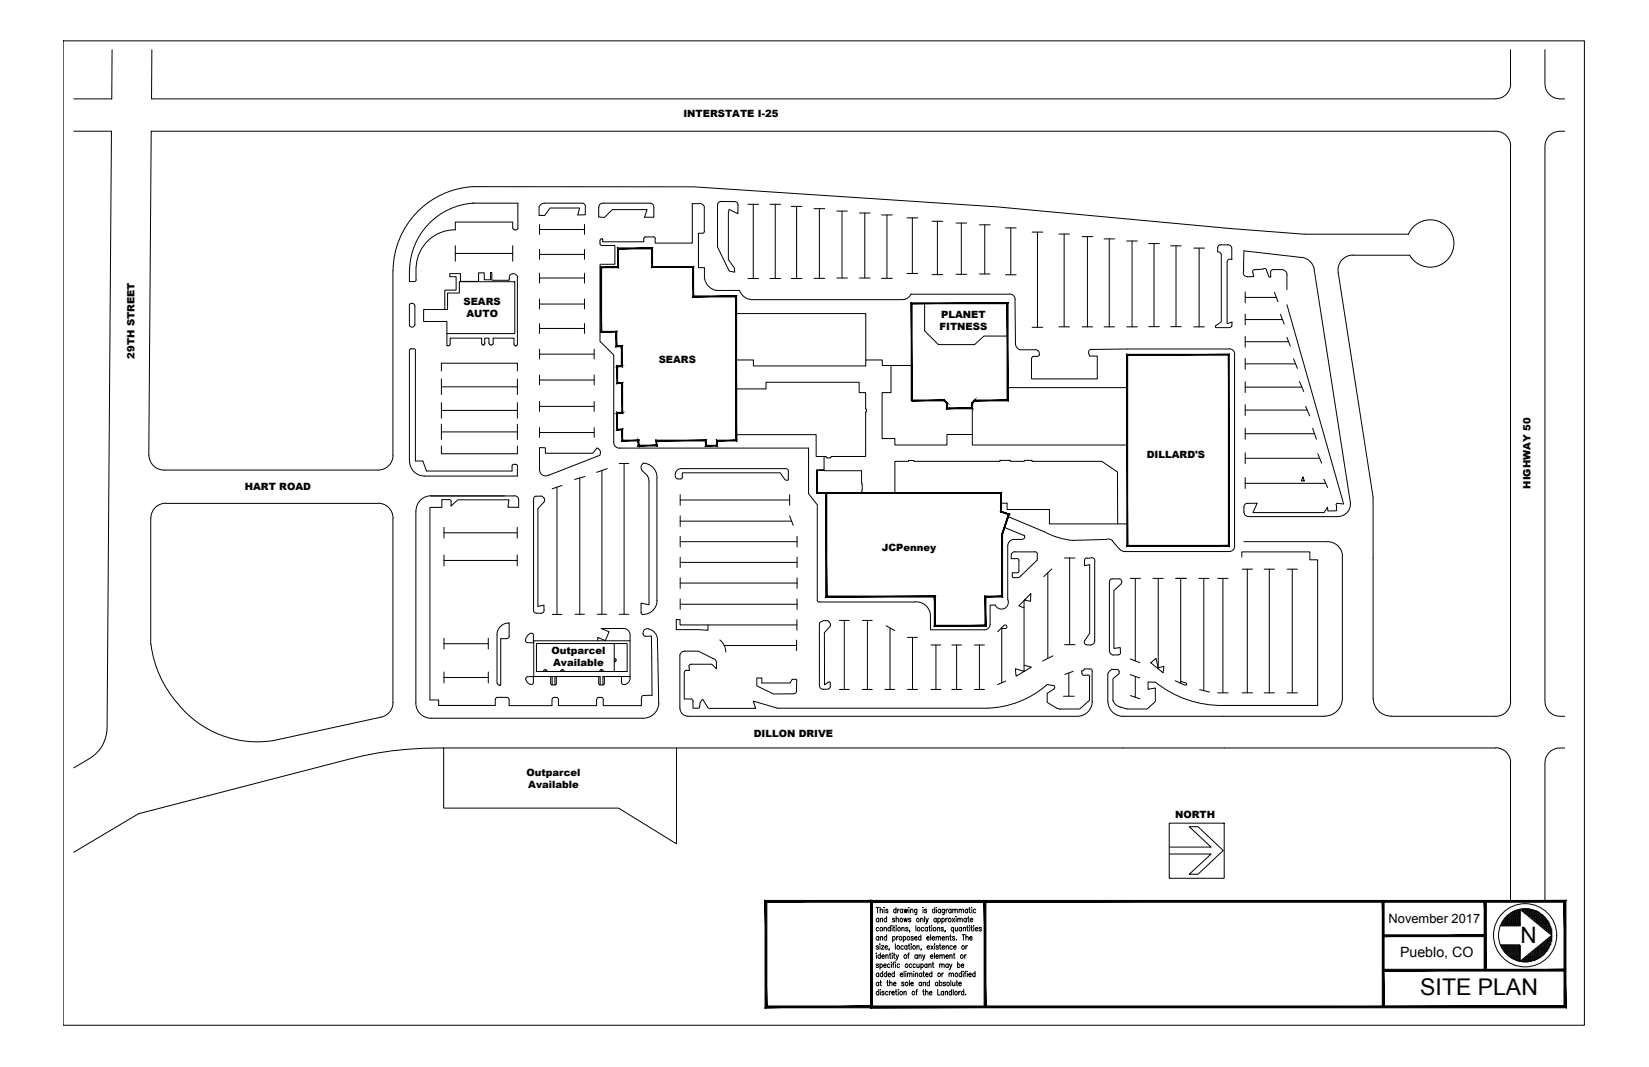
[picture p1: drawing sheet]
<svg xmlns="http://www.w3.org/2000/svg" width="432mm" height="279mm" viewBox="0 0 432 279" stroke-linecap="round" stroke-linejoin="round" font-family="sans-serif">
<defs><g id="words">
<text font-size="6" x="371.9" y="260.6">SITE PLAN</text>
<text font-size="5.9" x="398.2" y="246.9">N</text>
<text font-size="3.7" x="366.6" y="250.6">Pueblo, CO</text>
<text font-size="3.4" x="363.6" y="241.8">November 2017</text>
<g font-size="2.6">
<text x="179" y="30.6">INTERSTATE I-25</text>
<text x="121.4" y="79.8">SEARS</text>
<text x="122.1" y="83">AUTO</text>
<text x="246.4" y="83.3">PLANET</text>
<text x="246" y="86.5">FITNESS</text>
<text x="35.2" y="93.9" transform="rotate(-90 35.2 93.9)">29TH STREET</text>
<text x="172.5" y="95.1">SEARS</text>
<text x="300.3" y="119.9">DILLARD'S</text>
<text x="64.1" y="128.3">HART ROAD</text>
<text x="400.7" y="128" transform="rotate(-90 400.7 128)">HIGHWAY 50</text>
<text x="230.9" y="144.3">JCPenney</text>
<text x="144.4" y="171.1">Outparcel</text>
<text x="144.8" y="174.3">Available</text>
<text x="197.4" y="192.9">DILLON DRIVE</text>
<text x="137.9" y="203.1">Outparcel</text>
<text x="138.3" y="206.2">Available</text>
<text x="307.7" y="214.2">NORTH</text>
</g>
</g></defs>
<!-- layer: 0-outline -->
<g fill="none" stroke="#000" stroke-width=".26">
<path d="M242.1 79.4v7.2l3.6 3.6h9.5l2.5-2.2h6.1M110.9 81.1h6.3v-4.4h3.1v-2.9h14.5v13.6h-17.8v-3.2h-6.1zM192.8 94.3h4.5v1.5h29.4v-1.5h4.3v1.4h2.3v7.1h-2.3v12h3.3v1.7h13.7v-2.7h6.6M192.8 82.1h33.9v12.2M233.3 95.7h5.4v-16.3h25.1v25.4h-8.6l-.6 .7v1.4M238.7 95.7v9.1h8.6l.7 .7v1.4h6.6M295.2 92.9h26.5v50h-26.5zM192.8 113.8h20.9v5.7h2.1M192.8 101.8h7.8v-1.7h24.4v2.7h1.7v4.3h.2v.8h-.2v11.6h-9.1l-.2 .4h-.9l-.2-.4h-.5v3.8h9.8v3.1l.2 .5-.2 2.2M254.6 106.9v9.6h40.6M263.8 101.5h31.4M234.3 129.1v-8.3h3.6v-.2h1.4v.2h22.5v-.2h2.8v.2h3.6v-.2h2v.2h18.3l4.1 2.8 .1 13.6h2.5"/>
<path d="M262.1 131.8h1.6v1.6h11.1v3.8h17.9M140.5 168.5h20.3v7.3h-20.3zM142.3 175.8a.49 .49 0 0 1 .5-.5 .49 .49 0 0 1 .5 .5M142.8 175.4v.4M146.8 175.8a.49 .49 0 0 1 .5-.5 .49 .49 0 0 1 .5 .5M147.2 175.4v.4M157 175.8a.49 .49 0 0 1 .5-.5 .49 .49 0 0 1 .5 .5M157.5 175.4v.4M160.8 172.9h.5M160.9 172.4a.49 .49 0 0 1 .4 .5 .49 .49 0 0 1-.4 .4"/>
</g>
<!-- layer: LS-WALL-E -->
<path d="M214 123.2l1.8-.1zM213.9 123.1h1.9zM213.9 123.1l.1 6zM213.9 123.1v6zM214 129.1h2.4zM213.9 129.1h2.5z" fill="#000" stroke="#000" stroke-width=".26"/>
<!-- layer: LS-DEPT-E -->
<g fill="#000" stroke="#000" stroke-width=".26">
<path d="M295.1 92.8l.2 .2 26.6-.2zM295.3 93l26.6-.2-.2 .2zM321.9 92.8l-.2 .2 .2 50.1zM321.7 93l.2 50.1-.2-.3zM295.1 143.1h26.8l-.2-.3zM295.3 142.8h26.4l-26.6 .3zM295.1 92.8v50.3l.2-.3zM295.1 92.8l.2 .2v49.8z"/>
<path d="M192.7 77.8v37.5h.2zM192.9 77.5v37.8l-.2-37.5zM181.4 77.8h11.3l.2-.3zM181.6 77.5h11.3l-11.5 .3zM181.4 70v7.8l.2-.3zM181.4 70l.2-.2v7.7zM170.7 70h10.7l.2-.2zM170.7 70l.2-.2h10.7zM170.7 65.2v4.8l.2-.2zM170.9 64.9v4.9l-.2-4.6zM161.9 65.2h8.8l.2-.3zM161.7 64.9h9.2l-9 .3zM161.7 64.9l.2 5.2v-4.9zM161.7 64.9l.2 5.2-.2-.3zM157.5 70.1h4.4l-.2-.3zM157.3 69.8h4.4l-4.2 .3zM157.3 69.8l.2 17v-16.7zM157.3 69.8l.2 17-.2 .2zM157.5 86.8l-.2 .2 4.2-.2zM157.3 87l4.2-.2-.2 .2zM161.3 87l.2 3.5v-3.7zM161.3 87l.2 3.5-.2 .3zM161.5 90.5l-.2 .3 1.7-.3zM161.3 90.8l1.7-.3-.3 .3zM162.7 90.8l.3 5.2v-5.5zM162.7 90.8l.3 5.2-.3-.2zM161.7 96h1.3l-.3-.2zM161.5 95.8h1.2l-1 .2zM161.5 95.8l.2 4.4v-4.2zM161.5 95.8l.2 4.4-.2 .2zM161.7 100.2l-.2 .2 1.5-.2zM161.5 100.4l1.5-.2-.2 .2zM163 100.2l-.2 .2 .2 7.8zM162.8 100.4l.2 7.8-.2-.2zM161.7 108.2h1.3l-.2-.2zM161.5 108h1.3l-1.1 .2zM161.5 108l.2 4.4v-4.2zM161.5 108l.2 4.4-.2 .2zM161.7 112.4l-.2 .2 1.5-.2zM161.5 112.6l1.5-.2-.2 .2zM163 112.4l-.2 .2 .2 2.7zM162.8 112.6l.2 2.7-.2 .2zM163 115.3l-.2 .2 4.5-.2zM162.8 115.5l4.5-.2-.2 .2zM167.1 115.5l.2 1.1v-1.3zM167.1 115.5l.2 1.1-.2 .2zM167.1 116.8l4.7-.2h-4.5zM167.1 116.8l4.7-.2 .2 .2zM171.8 115.3v1.3l.2 .2zM171.8 115.3l.2 .2v1.3zM171.8 115.3l.2 .2 12.9-.2zM172 115.5l12.9-.2-.2 .2zM184.9 115.3l-.2 .2 .2 1.1zM184.7 115.5l.2 1.1-.2 .2zM184.9 116.6l-.2 .2 2.9-.2zM184.7 116.8l2.9-.2 .2 .2zM187.6 115.3v1.3l.2 .2zM187.6 115.3l.2 .2v1.3zM187.6 115.3l.2 .2 4.9-.2zM187.8 115.5l4.9-.2 .2 .2zM192.7 100.4v14.9l.2 .2zM192.7 100.4h.2v15.1z"/>
<path d="M238.7 104.8v.2l8.6-.2zM238.7 105l8.6-.2-.1 .2zM247.3 104.8l-.1 .2 .8 .5zM247.2 105l.8 .5-.2 .1zM247.8 105.6l.2 1.2v-1.3zM247.8 105.6l.2 1.2-.2 .2zM248 106.8l-.2 .2 6.7-.2zM247.8 107l6.7-.2 .2 .2zM254.5 105.5v1.3l.2 .2zM254.5 105.5l.2 .1v1.4zM254.5 105.5l.2 .1 .5-.8zM255.2 104.8l.1 .2-.6 .6zM255.2 104.8l.1 .2 8.4-.2zM255.3 105l8.4-.2 .3 .2zM263.7 79.5v25.3l.3 .2zM263.7 79.5l.3-.2v25.7zM238.8 79.5h24.9l.3-.2zM238.6 79.3h25.4l-25.2 .2zM238.6 79.3l.2 25.5v-25.3zM238.6 79.3l.2 25.5h-.2z"/>
<path d="M216.4 129.1h17.9zM216.4 129.1h17.9z"/>
<path d="M216.3 129.1l.1 27.1zM216.3 129.1l.1 27.1z"/>
<path d="M216.3 129.1l.2 27v-27zM216.3 129.1l.2 27-.2 .2zM216.3 156.3l28.6-.2h-28.4zM216.3 156.3l28.6-.2-.2 .2zM244.7 156.3l.2 7.4v-7.6zM244.7 156.3l.2 7.4-.2 .2zM244.7 163.9l13.3-.2h-13.1zM244.7 163.9l13.3-.2 .2 .2zM258 156.1v7.6l.2 .2zM258 156.1l.2 .2v7.6zM258 156.1l.2 .2 4.1-.2zM258.2 156.3l4.1-.2 .2 .2zM262.3 139.8v16.3l.2 .2zM262.3 139.8h.2v16.5zM264 134.8l-1.7 5h.2zM264 134.8l.3-.2-1.8 5.2zM262 134l2 .8 .3-.2zM262 134l.2-.1 2.1 .7zM262 129.2v4.8l.2-.1zM262 129.2l.2-.2v4.9zM216.4 129.2h45.6l.2-.2zM216.4 129h45.8l-45.8 .2z"/>
<path d="M262.1 129.1l.1 2.7zM262.1 129.1l.1 2.7z"/>
<path d="M234.3 129.1h27.8zM234.3 129.1h27.8z"/>
<path d="M262.1 131.8l.1 2.1zM262.1 131.8v2.2zM262.1 134l2.2 .7zM262.1 134l2.2 .7zM264.1 134.7l-1.6 5.1 1.8-5.1zM264.1 134.7l-1.7 5.1zM262.4 139.8l.1 16.4zM262.4 139.8l.1 16.4z"/>
<path d="M216.4 156.2h28.4zM216.4 156.2h28.4zM244.8 156.2v7.6zM244.7 156.2v7.7zM244.8 163.8h13.2zM244.7 163.9h13.4zM258 156.2l.1 7.7zM258 156.2l.1 7.7zM258 156.2h4.4zM258.1 156.2h4.3z"/>
</g>
<!-- layer: 0-SITE ROADS -->
<g fill="none" stroke="#000" stroke-width=".26">
<path d="M29.4 13l-.1 12.9h-10M39.8 13l-.1 12.9h351.9M395.5 13v9M404.6 13v9a3.9 3.9 0 0 0 3.9 3.9h1.3M19.3 34.4h9.9l-1.2 156.2a9.3 9.3 0 0 1-4.5 8l-4.2 2.5M395.5 38.3v145.4M395.6 38.3a3.9 3.9 0 0 0-3.9-3.9h-352.1l-.6 84.9M395.6 21.9a3.9 3.9 0 0 1-3.9 4M409.8 34.4a4.2 4.2 0 0 0-5.2 3.9v145.4a3.9 3.9 0 0 0 3.9 3.9h1.3M123.8 53.2h11.8v6.5M124.1 53.2a17.9 17.9 0 0 0-16.9 17.7M135.7 59.7l-.5 .5"/>
<path d="M141.3 58.8v2.6M153 58.8v2.6M153.3 54.1a.87 .87 0 0 0-.7-.9h-10.4l-.6 .4-.4 .6v2.2h1.4l1.4-1.9h7.8l-.5 1.8 2-.1v-2.1M157.2 53.4l.5-.2h12.8l.4 .3 .3 .5v2.9h-2.4l.6-2h-9.1l-2 2-1.5-.1v-2.6zM183.1 53.3h-1.8v10.4h-9.8l.1-1.2-.5-.5M183.1 53.3a1.42 1.42 0 0 1 1.3 .8M184.4 54.1v6.5M190.8 55.7l.1-.9 2.3 1.2-.1-2.8-.6-.4-3.6-.1a1.04 1.04 0 0 0-1 .9v11.1l3 6.3 1.5 .3-.1-1.1-1.6-2.2v-12.3M195.8 53.5h2.8M197.2 53.5v19.4M201.6 53.5h2.8M203 53.5v19.4"/>
<path d="M207.2 54h2.8M208.6 54v18.9M213.2 54.6h2.8M214.6 54.6v18.4M219.1 55.3h2.8M220.5 55.3v17.5M225.1 55.8h2.8M226.5 55.8v17M230.9 56.3h2.8M232.3 56.3v16.6M237.5 57.1h2.8M238.9 57.1v14.5"/>
<path d="M244.1 57.9h2.8M245.5 57.9v14.1M250.3 58.4h2.8M251.7 58.4v13.4M256.5 58.9h2.8M257.9 58.9v12.8M260.5 54.1l-78.9-5.2h-57.8a22.2 22.2 0 0 0-20.9 22v48.3M260.6 54.1l61.6 5.7 19.3 1.5h27.3a6.2 6.2 0 0 1 9.3-2.6 6.2 6.2 0 0 1 .6 9.7 6.2 6.2 0 0 1-9.6-1.6M263.3 59.7h2.8M264.7 59.7v12.3M107.2 70.9v2.8h1.5l.3-.5M107.2 79.7v5.6"/>
<path d="M107.2 79.7a.78 .78 0 0 1 .9-.3 .78 .78 0 0 1 .5 .7v4.8M108.9 69.8v3.5M119.2 60.2v-2h15.1v1.5a.67 .67 0 0 0 .8 .5M119.2 64.3v4.1M119.2 66.4h15.1M119.3 60.2a10.1 10.1 0 0 0-10.3 9.6M133.4 72.3v1.1h-4.6v-2h-.3v1.9h-1.7v-1.9h-1.5v2.3h-4.7v-2h-2.8v.8h1.6v3.5h-2.9v5.1M133.4 72.2a1.16 1.16 0 0 1 1.1-.5 1.16 1.16 0 0 1 1 .7v17.8l-.4 .3M134.3 64.3v4.1M141.3 65.3v2.6M141.3 71.5v2.6M141.3 78.3v2.6"/>
<path d="M141.3 60.1h11.7M141.3 66.6h11.7M141.3 72.8h11.7M141.3 79.6h11.7M153 65.3v2.6M153 71.5v2.6M153 78.3v2.6M157.1 63v.8l.3 .4 3.6 .1v4.9h-3.8M157.1 69.3v20.1l3.6 3.5v23a1.42 1.42 0 0 0 1.4 1.4M157.6 62.5l-.5 .5M169.1 62h2M169.1 62l-.4 .2-.1 1.1h-10.8v-.7h-.2"/>
<path d="M184.5 60.6l-.3 .4-1.3 .1v9h1.6v2.9M184.5 72.9a3.7 3.7 0 0 0 3 3.1M187.5 76.1h6.2a3.6 3.6 0 0 0 3.6 2.4h38.5M195.8 72.9h2.8M201.6 72.9h2.8M207.2 72.9h2.8M213.2 72.9h2.8M219.1 72.8h2.8M225.1 72.8h2.8M230.9 72.9h2.8M237.2 78.3l-1.4 .1M237.5 71.6h2.8"/>
<path d="M238.6 77l-.5 .6-.9 .7M238.6 77h25.8M244.1 71.9h2.8M250.3 71.8h2.8M256.5 71.7h2.8M263.3 72h2.8M264.4 77a1.42 1.42 0 0 1 1.4 1.4M265.8 78.4l.1 11.8M270.3 60.8h2.8M271.7 60.8v24.9M277.3 61.3h2.7M278.7 61.3v24.3"/>
<path d="M283.4 62h2.7M284.7 62v23.6M289.1 62.6h2.8M290.5 62.6v23M295 63.1h2.8M296.4 63.1v22.5M300.8 63.8h2.8M302.2 63.8v21.7M306.5 64.4h2.8M307.9 64.4v21.1M312.6 65h2.8M314 65v20.6"/>
<path d="M318.9 65.9a.95 .95 0 0 1 .9 .7v17.7l-1.4 .9v.6M318.9 64.7l-.1 1.2M319.6 64.1h2M319.7 64.1l-.5 .1-.3 .5M321.6 64.1l.7 .3 .3 .6M322.6 65.1v2.9M322.6 68a.83 .83 0 0 0-1.3 .7v16.1l1.3-.5v1M325.7 71a1.04 1.04 0 0 0 .9 1.5M326.1 76.4v2.9M326.1 77.9h8.1M328.1 71.4l.2 1-1.6 .1M328.5 70.6l-.4 .3v.4"/>
<path d="M330.7 70.5l-2.3 .1M330.8 70.4l.5-.1 .3 .2 .7 2 .5 .1-.1-1.4M333.4 70.6h2.3a1.38 1.38 0 0 1 1.3 1.4M333.5 70.6l-.5 .1-.3 .5M333.7 76.5l1 2.5M337 79.8l14.8 52.2-1.5-.2M337 72v3.8M340.8 67.4l-15.1-1.7-.1 5.3M340.9 67.4a3.9 3.9 0 0 1 3.3 3.3M344.1 70.7l9.5 60.8a3.3 3.3 0 0 1-3.3 3.7M354.3 66.8h14.8M354.3 66.8a3.9 3.9 0 0 0-3.9 4.5l9.2 58.9v52.7"/>
<path d="M108.3 91.3l-.9 .1-.2 .4v28.9a3.9 3.9 0 0 0 4 4h24.3v-2.6M108.3 91.3l.5 .5v28.9h1.9l1 2.6h22.4v-1.2M108.6 84.9a.74 .74 0 0 1-.5 .7 .74 .74 0 0 1-.9-.3M115.6 97.1v-2h19.9v2M115.6 99.3v4M117 87.4v3.1h.4M126.5 90.3h.1M126.5 90.3l-.4-.4v-1.4h-8.2l-.1 1.8-.4 .2M126.9 89.9v-1.4h1.1v1.4M127 89.8l-.5 .5M128 89.8l.3 .5h.4M129.1 89.9v-1.4h5.5v1.6"/>
<path d="M129.2 89.8l-.5 .5M134.6 90.1l.2 .4 .3 .1M135.5 99.3v4M141.3 92.7h14.3M141.3 99.5h14.3M141.3 84.7v2.6M141.3 91.4v2.6M141.3 98.2v2.6M141.3 86h11.7M153 84.7v2.6M155.6 91.4v2.6M155.6 98.2v2.6"/>
<path d="M265.9 90.1l.3 .7 .8 .8h3.9M270.3 85.7h2.8M270.6 93.3h1.1M271 91.6l.6 .1 .4 .4 .1 .9M272.1 93l-.4 .3M277.3 85.6h2.7M283.4 85.6h2.7M285.8 91.5a.99 .99 0 0 0-.8 .7 .99 .99 0 0 0 .3 1h2v6h-17.2v-5.2l.2-.5 .3-.2M289.1 85.6h2.8M295 85.6h2.8M300.8 85.5h2.8M306.5 85.5h2.8"/>
<path d="M312.6 85.6h2.8M318.4 85.8h3.5M321.9 91.4l-36.1 .1M321.9 91.3a1.42 1.42 0 0 1 1.4 1.5M322.6 85.3l-.7 .5M323.3 92.8v50.2M326.1 82.2v2.9M326.1 88v2.9M326.1 93.8v2.9M326.1 99.9v2.9M326.1 95.3h13.1M326.1 89.5h11.3"/>
<path d="M326.1 83.7h9.7M335.3 82.3l1 2.6M337 88.3l.9 2.3M338.7 94l1 2.5M340.3 99.9l1.1 2.6M39 119.3a3.9 3.9 0 0 0 3.9 3.8M102.9 119.2a3.9 3.9 0 0 1-3.9 3.9h-56.1M115.6 116.8v2h19.9v-2M115.6 113.1h19.9M115.6 107.5h19.9M115.6 101.3h19.9M115.6 105.4v4.1"/>
<path d="M115.6 111.1v4M135.5 105.4v4.1M135.5 111.1v4M141.3 106.4h14.3M141.3 113.3h14.3M141.3 105.1v2.6M141.3 112v2.5M155.6 105.1v2.6M155.6 112v2.5M162.1 117.3h49.6v12l2.3 2.9v25l.5 .4M326.1 113.6h18.1M326.1 101.4h14.8"/>
<path d="M326.1 105.9v2.9M326.1 112.1v2.9M326.1 118.6v2.8M326.1 107.4h16.2M341.9 106.4l1.1 2.5M343.7 112.2l1 2.8M345.1 118.9l1 2.4M39.5 135.7v33M43.4 131.8h55.6M43.4 131.8a3.9 3.9 0 0 0-3.9 3.9M99 131.8a3.9 3.9 0 0 1 3.9 3.9v48.3a3.8 3.8 0 0 1-3.1 3.8l-28.2 6.1M108.9 133.8v50.4a3.9 3.9 0 0 0 3.9 3.9h55.3"/>
<path d="M112.8 129.9h21.9M112.9 129.8a3.9 3.9 0 0 0-4 4M116.3 139.5h19.1M116.3 138.1v2.8M118.2 131.4l-.5-.6h-2v2.1h-3.1v50.4h2.3v1.5l14.8-.1v-1.5M134.5 121.6h.5M134.6 121.6l-.5 .5M134.7 129.8l.5 .1 .6 .7v2.2h-2.8l.3-1.9h-13.4l-1.8 1.6v-1.1M135 121.6l.5 .5M135.4 138.1v2.8M139.7 130.7v29.3M140.3 129.9h1.5l.6 .5"/>
<path d="M140.4 129.9l-.5 .3-.1 .5M141.3 123a1.59 1.59 0 0 0 2.4 1.4M141.3 123v-5.8h1.5v1.5h12.4l1.1-1.4a1.29 1.29 0 0 1 .7 1.9l-13.3 5.2M142.4 131.5l-1.5 1.7v25.6l1.5-.3 .1 1.3M142.4 130.4a.83 .83 0 0 1 0 1.1M145.9 127.5v33.4M147.2 127.1l-2.6 .9M151.8 125.2v35.7M153.2 124.8l-2.7 .7M157.6 123.2v37.7M159 122.7l-2.8 1M162.2 121.4h2.4"/>
<path d="M163.4 121.4v39.5M168.2 123.3a3.3 3.3 0 0 1 1.7 2.4v32.7l-2-.5v2.5M168.6 121.2a1.29 1.29 0 0 0-.4 2M168.6 121.3a3.8 3.8 0 0 1 3.5 3.8l-.1 32.2a3.5 3.5 0 0 1-3.9 3.5l-.2-.4M176.9 123.7v1.3l.6 .4M177.5 125.4h.7M178.1 129.5v2.8M178.1 135.1v2.8M178.1 130.9h28.7M178.1 136.5h29.2M178.7 124.8l-.1 .4-.4 .2M206.4 123.5v2.2l-.3 .1-.6-.3-1.2-1.7h-25.6v1.1"/>
<path d="M206.5 123.5l-.3-.6-.5-.2h-27.4l-1 .4-.4 .6M206.8 129.5v2.8M206.8 135.1l.9 2.5M263 138.1l5.2 2.1M264 135.3l9.5 4M273.5 139.3a19.1 19.1 0 0 0 7.3 2.2l8.9-.2M326.1 125v2.9M326.1 126.6h21M326.1 120h19.4M327 135.3h23.3M341.2 124.9l.3 1h-.7zM346.7 125.5l1 2.2"/>
<path d="M350.3 131.8l-.3 .1-.1 .3v1.6h-2.2l-.1-1-.9 1.4h-18.6l1.1-2.4h-2.6l-.7 .3a2.49 2.49 0 0 0-.2 2l.4 .8 .9 .3M116.3 145.3v2.9M116.3 146.8h19.1M135.4 145.3v2.9M142.5 159.8l-.1 .4-.4 .3-1.6 .1M178.1 140.4v2.8M178.1 145.9v2.7M178.1 151.3v2.8M178.1 156.8v2.8M178.1 141.8h30.6M178.1 147.3h30.6M178.1 152.7h30.6"/>
<path d="M178.1 158.2h30.6M208.7 140.4v2.8M208.7 145.9v2.7M208.7 151.3v2.8M208.7 156.8v2.8M214.5 157.6h25a3.7 3.7 0 0 1 4.1 3.7v3.6h14.2M260.5 158.4h-1.2v5.1a1.42 1.42 0 0 1-1.5 1.4M263.9 142.8v14.2a1.8 1.8 0 0 1-1 2.4 1.8 1.8 0 0 1-2.3-1M265.4 141.3a1.59 1.59 0 0 0-1.5 1.5M265.8 144.5h5.2M265.8 144.5a.97 .97 0 0 0-1 .7v1.1h1.4M266.3 146.2l.5 .4v3l-.2 .3"/>
<path d="M266.6 150h-1.5M268.2 140.1l.1 .6a.74 .74 0 0 1-.8 .5l-2.1 .1M268.2 157.2v18.6M268.3 157.1l1.5 .4 .1-2.1-3.1 3.3 1.4 .5M271 144.5l.7 .5M271.6 145l-.1 1.7-4.7 4.5h-1.6l-.1-1.2M274.4 150v22.4M275.4 149l-2.1 2M278.7 146.1h2.8M280.1 146.1v22.7M285.8 146l.5 .1 .4 .7v21a1.12 1.12 0 0 1-1 1.1h-1.2l-.4-.3-.2-.4 .2-.5M285.8 146.1l-1.5 .1-.3 .9v1l1.3-.2v17.9l-1.3 2"/>
<path d="M289.8 141.2a1.42 1.42 0 0 1 1.5 .4M290.5 152.4v18M290.6 152.4v-.4l.4-.4h2.1a.81 .81 0 0 1 .6 .6 .81 .81 0 0 1-.2 .8l-1.8 1.6v15.2l1.6-.2 .1 1.5-.5 .4M291.3 141.6l1.8 2.1M295.9 151.5h2.7M297.3 151.5v21.5M301.9 151.5h2.7M303.3 151.5v23.4M307.8 151.5h2.9M309.2 151.5v27.4M313.9 151.5h2.7M315.2 151.5v29.4"/>
<path d="M318.9 151.5h2.7M320.2 151.5v29.9M323.3 143a1.42 1.42 0 0 1-1.4 1.4h-27.3l-.8-.1-.7-.6M325.2 145.9v-1.4h17.8v2.1h2v38.1h-24.7a27.7 27.7 0 0 1-17.8-6.1M325.3 149h2.7M325.7 141.8h21.9a3.9 3.9 0 0 1 3.9 3.5M326.6 149v32.4M331 149h2.7M332.4 149v32.4M337 149h2.7M338.4 149v32.4M351.5 145.3v37.6a4.7 4.7 0 0 1-4.7 4.6l-52.8 .1"/>
<path d="M39.5 168.7a30.2 30.2 0 0 0 19.1 24.1 26.7 26.7 0 0 0 13.1 1.1M116.3 167.1v2.9M116.3 176v2.8M116.3 177.4h11.6M116.3 168.6h11.6M127.9 167.1v2.9M127.9 176v2.8M132.8 167.2h-1.7v12.2h-.5l-.4-.6M133.2 163.2l.1 3.5-.2 .4-.3 .1M133.2 163.1a3.1 3.1 0 0 0-3.1 3.1v12.6M138.9 165.8a1.66 1.66 0 0 0-1.1 2.4l.3 .1M138.9 165.9l.4-.1 .3 .4 .1 2.1h-1.6"/>
<path d="M139.7 178.7l-.2 .4a1.34 1.34 0 0 1-1.4-.4 1.34 1.34 0 0 1-.2-1.4l1.8-.1v1.6M139.7 160l.3 .4 .5 .2M139.8 177.2h.1M139.8 177.2h17.4v2.2M144.2 179l.3 .3M144.2 179v-1.8h.4v2.2M144.5 179.4h.9M144.6 160.9h2.5M145.7 179v-1.8h-.4v2.2M145.7 179l-.3 .3M150.6 160.9h2.4M156.4 160.9h2.4"/>
<path d="M156.8 179l.3 .3M157.2 177.2h-.4v1.8M157.9 177.2h.4v1.8M158.3 179l-.4 .3M160.8 168.5h3.4v7.3h-3.4M162.2 160.9h2.4M162.7 177.2v1.6M162.8 178.7l.2 .4 .4 .2M163.2 164.6h-5.8l2.1 .8-1 2.4-2-.9v.9M163.2 164.5a1.76 1.76 0 0 1 1.8 1.8M165 167.8h-25.2v9.4M165 177.2h-7.1v2.2h-.8"/>
<path d="M165 166.3v11.3M165 177.6a1.76 1.76 0 0 1-1.6 1.7M168.4 166l.3 .5 .3 .1M168.9 166.6h1.7l.1 15.5-2.4 .1-.3 .5v2.1h-10l-.1-1.9a1.13 1.13 0 0 0-1.6 0v.2M169.8 164.6a1.2 1.2 0 0 0-1.4 1.5M169.8 164.7a2.98 2.98 0 0 1 2.4 2.8l.3 16.6M178 171.5v14M179.2 176.1v6.9h1.8M179.3 170.5h3.6l3.9 1.9a1.22 1.22 0 0 1 .8 1.2v1.6l-1.2-1.3h-5.4l-.6 .5 .1 1.2-.9-.1M179.3 170.5l-.7 .2-.6 .8M179.7 175.5l-.5 .6M185.4 163.6v1.4l-8.3-.1v-2.7l1 .1v1.3h30.6"/>
<path d="M188.5 167.6l1.1 1.4 .4 1.7M189.6 169h19M207.6 177.9l-.7 .9h-7.4v-1.3h-1.3v2.1l4.4 2.1h5.1M208.3 177.9h-.8M208.3 177.9l.3 .3v2.8l-.4 .6-.4 .1M208.6 167.6v2.8M208.7 162.3v2.7M215.9 162.5l-.7 .2-.6 .5v16.6l.4 .5 .5 .2M215.9 162.5a1.1 1.1 0 0 1 1.2 .3 1.1 1.1 0 0 1 .2 1.3M216.9 178.6h.4l.1 .3M217.3 164.1l-1.4 1.6v13.7l1-.8M217.4 178.9v.8"/>
<path d="M217.4 179.7l-.5 .7M219.8 162.5h2.6M221.1 162.5v18M225.8 162.5h2.6M227.1 162.5v18M232 163.9l2.3 1.2M233.1 164.5v16M237.6 166.9h2.6M238.9 166.9v13.6M243.8 168.9h2.6M245.1 168.9v11.6M249.2 168.9h2.6"/>
<path d="M250.5 168.9v11.6M255.2 168.9h2.6M256.5 168.9v11.6M262.3 164.4v14.4M262.3 164.6h1M262.8 163.8a.49 .49 0 0 1 .8 0 .49 .49 0 0 1-.2 .8M262.8 163.9l-1.5 1.5M263.4 178.3l-2.2 1M268.2 174.2l1.9 .5-4 2.4-.2-2 2.3 .7M275.7 171.7l-2.7 1.4M278.7 168.8h2.8M279.9 176.2v6.1"/>
<path d="M281 175.8l-2.2 .8M283.7 176.9l1.3-.1 .3 .4M283.9 175.2h1.7l.4 .3v.3M283.9 175.1l-.2 .5-.4 .1 .1 .9 .3 .2M285.3 177.2v6.2l-2.6 2.3-5.6-.1-2.9-1.7v-2.3l1.7-1.1 .3-.5-.3-.5-1.7-.3a24.6 24.6 0 0 1-15.6 6.2h-55l-6.4-1.8 .7 1.9h-12.2l-.3-.1-1.2-2M286 175.8v7.9M290.1 176.5v7.2M290.5 170.4a1.21 1.21 0 0 0 .9 1.1h1.4M291.1 175.3h1.4M291.2 175.3l-.7 .5-.4 .6M292.5 175.3l.4 .2 .1 .4M293 176.5l-1.6 1.2v5.7"/>
<path d="M293.1 175.9l-.1 .6M295.9 176.6l2.5 .9M296 172.5l2.4 1M297.3 177.2v5.4M301.3 173.6l1.4-1.2 .6 2.5 1.5-.4-.2 1.7zM302.5 178.6h-1.9v1.9l1.9-.3v3.5l-2.1 2h-5.3M307.7 178.3l2.3 1 .5 .1 .2-.2v-.3l-1.5-.5M116.2 195.9v15.7h45.8l15.1 9.4v-25.1M130.2 182.6l2.9 .1 .2 .4v1.7h11.2v-1.6M130.3 182.6l-.5 .3-.1 .2M145.1 182.6h.6M145.1 182.6l-.4 .3-.1 .2"/>
<path d="M145.7 182.6l.3 .1 .2 .4v1.7h10v-1.6M172.5 184.1a4.1 4.1 0 0 1-4.3 4M178.1 185.5a2.05 2.05 0 0 0 2 2M181.1 183l.4 .6M181.5 183.7v1.7h1.2M183.2 185.1l-.4 .3M184.2 183.4l-.4-.1-.4 .5-.2 1.3M216.9 180.5h-1.4M219.8 180.5h2.6M225.8 180.5h2.6M231.7 180.5h2.6M237.6 180.5h2.6"/>
<path d="M243.8 180.5h2.6M249.2 180.5h2.6M255.2 180.5h2.6M278.5 182.3h2.8M286 183.6a3.9 3.9 0 0 1-3.9 4h-102M290.1 183.6a3.9 3.9 0 0 0 3.9 4M291.4 183.4a3.8 3.8 0 0 0 3.3 2.1l.4 .1M296 182.1l2.5 .9M314.1 180.6l2.6 .6M318.9 181.4h2.7M325.3 181.4h2.7M331 181.4h2.7"/>
<path d="M337 181.4h2.7M359.6 182.8a4.7 4.7 0 0 0 4.7 4.7l27.3 .1a3.9 3.9 0 0 0 4-4M391.6 195.9h-276.9a89.8 89.8 0 0 0-23.6 3l-54.8 14.2-17 10.1M391.7 195.8a3.9 3.9 0 0 1 3.9 3.9M395.5 199.8v36.2M409.8 195.9a4.4 4.4 0 0 0-5 2.3l-.2 1.6v36.2M306.2 215.5h14.4v14.5h-14.4zM306.3 221.8h10.8l-5.7-5.3h2.3l6.6 6.2-6.6 6.2h-2.3l5.7-5.3h-10.8"/>
</g>
<!-- layer: 0-proposed concrete -->
<path d="M160.9 175.8h1.3" fill="none" stroke="#000" stroke-width=".26"/>
<!-- layer: 0 -->
<g fill="none" stroke="#000" stroke-width=".26">
<path d="M16.5 10.7h398.4v257.8h-398.4zM229.4 237.6h.8M229.8 237.6v1.4M230.5 238.3l.2-.2 .3 .1 .1 .8M230.5 237.6v1.4M231.5 237.6h.1M231.5 238.2v.8M232.2 240v1.4M232.5 238.3l-.2-.2-.3 .1v.2l.3 .1 .2 .3-.2 .2-.4-.2M234.6 238.3l-.1-.1a.41 .41 0 0 0-.5 .4 .41 .41 0 0 0 .5 .4l.1-.2M234.6 237.6v1.4M234.7 240v1.4"/>
<path d="M235 238.1v.9M235.5 238.1l-.3 .1-.2 .3M236.4 238.3l-.1-.1a.42 .42 0 0 0-.6 .4 .42 .42 0 0 0 .6 .4l.1-.2M236.4 238.1v.9M236.7 238.1l.3 .9 .2-.9 .2 .9 .2-.9M238 238.2v.8M238 237.6h.1M238.4 238.3l.3-.2 .3 .1 .1 .8M238.4 238.1v.9M240.1 238.1l-.1 1.3h-.4M240.1 238.3l-.1-.1a.42 .42 0 0 0-.6 .4 .42 .42 0 0 0 .6 .4l.1-.2M241.6 237.6h.1"/>
<path d="M241.7 238.2v.8M242.1 240v1.4M242.7 238.3l-.2-.2-.4 .1v.2l.4 .1 .2 .3-.2 .2-.4-.2M244.8 238.3l-.1-.1a.42 .42 0 0 0-.6 .4 .42 .42 0 0 0 .6 .4l.1-.2M244.8 237.6v1.4M245.2 238.2v.8M245.2 237.6h.1M246.3 238.3l-.2-.1a.41 .41 0 0 0-.5 .4 .41 .41 0 0 0 .7 .2M246.3 238.1v.9M247.3 238.1l-.1 1.3h-.4M247.3 238.3l-.1-.1a.42 .42 0 0 0-.6 .4 .42 .42 0 0 0 .6 .4l.1-.2M247.7 238.1v.9"/>
<path d="M248.2 238.1l-.5 .4M249.1 238.3l-.2-.1a.41 .41 0 0 0-.5 .4 .41 .41 0 0 0 .7 .2M249.1 238.1v.9M249.5 238.3l.3-.2 .2 .1 .1 .8M249.5 238.1v.9M250.1 238.3l.3-.2 .2 .1 .1 .8M250.3 240.1h.1M251.1 238.3l.3-.2 .3 .1v.8M251.1 238.1v.9M251.7 238.3l.3-.2 .3 .1v.8M253.4 238.3l-.1-.1a.41 .41 0 0 0-.6 .4 .41 .41 0 0 0 .7 .2M253.4 238.1v.9"/>
<path d="M253.5 240v1.2l.3 .2M253.7 238.1h.4M253.8 237.6v1.1l.3 .3M254.4 237.6h.1M254.5 238.2v.8M255.5 238.3l-.1-.1a.41 .41 0 0 0-.5 .4 .41 .41 0 0 0 .5 .4l.1-.2M394.6 239.8h.1M394.9 239.7h.1M394.9 239.9h.1M395.2 239.6h.1M395.2 239.8h.1M395.4 239.2h.1"/>
<path d="M395.4 239.4h.1M395.4 239.7h.1M395.4 239.9h.1M395.7 239h.1M395.7 239.3h.1M395.7 239.6h.1M395.7 239.8h.1M395.9 238.9h.1M395.9 239.2h.1M395.9 239.4h.1M395.9 239.7h.1M395.9 239.9h.1"/>
<path d="M396.2 238.8h.1M396.2 239h.1M396.2 239.3h.1M396.2 239.6h.1M396.2 239.8h.1M396.4 238.7h.1M396.4 238.9h.1M396.4 239.2h.1M396.4 239.4h.1M396.4 239.7h.1M396.4 239.9h.1M396.6 238.5h.1"/>
<path d="M396.6 238.8h.1M396.6 239h.1M396.6 239.3h.1M396.6 239.6h.1M396.6 239.8h.1M396.9 238.4h.1M396.9 238.7h.1M396.9 238.9h.1M396.9 239.2h.1M396.9 239.4h.1M396.9 239.7h.1M396.9 239.9h.1"/>
<path d="M397.1 238.5h.1M397.1 238.8h.1M397.1 239h.1M397.1 239.3h.1M397.1 239.6h.1M397.1 239.8h.1M397.4 238.4h.1M397.4 238.7h.1M397.4 238.9h.1M397.4 239.2h.1M397.4 239.4h.1M397.4 239.7h.1"/>
<path d="M397.4 239.9h.1M397.7 238.3h.1M397.7 238.5h.1M397.7 238.8h.1M397.7 239h.1M397.7 239.3h.1M397.7 239.6h.1M397.7 239.8h.1M397.9 238.2h.1M397.9 238.4h.1M397.9 238.7h.1M397.9 238.9h.1"/>
<path d="M397.9 239.2h.1M397.9 239.4h.1M397.9 239.7h.1M397.9 239.9h.1M398.4 238.2h.1M398.4 238.4h.1M398.6 238h.1M398.6 238.3h.1M398.6 238.5h.1M398.9 238.2h.1M398.9 238.4h.1M398.9 238.7h.1"/>
<path d="M399.1 238h.1M399.1 238.3h.1M399.1 238.5h.1M399.1 238.8h.1M399.1 239h.1M399.4 238.2h.1M399.4 238.4h.1M399.4 238.7h.1M399.4 238.9h.1M399.4 239.2h.1M399.6 238h.1M399.6 238.3h.1"/>
<path d="M399.6 238.5h.1M399.6 238.8h.1M399.6 239h.1M399.6 239.3h.1M399.9 238.2h.1M399.9 238.4h.1M399.9 238.7h.1M399.9 238.9h.1M399.9 239.2h.1M399.9 239.4h.1M400.1 238h.1M400.1 238.3h.1"/>
<path d="M400.1 238.5h.1M400.1 238.8h.1M400.1 239h.1M400.1 239.3h.1M400.1 239.6h.1M400.1 239.8h.1M400.4 238.2h.1M400.4 238.4h.1M400.4 238.7h.1M400.4 238.9h.1M400.4 239.2h.1M400.4 239.4h.1"/>
<path d="M400.4 239.7h.1M400.4 239.9h.1M400.6 238.3h.1M400.6 238.5h.1M400.6 238.8h.1M400.6 239h.1M400.6 239.3h.1M400.6 239.6h.1M400.6 239.8h.1M400.9 238.2h.1M400.9 238.4h.1M400.9 238.7h.1"/>
<path d="M400.9 238.9h.1M400.9 239.2h.1M400.9 239.4h.1M400.9 239.7h.1M400.9 239.9h.1M401.1 238.3h.1M401.1 238.5h.1M401.1 238.8h.1M401.1 239h.1M401.1 239.3h.1M401.1 239.6h.1M401.1 239.8h.1"/>
<path d="M401.4 238.4h.1M401.4 238.7h.1M401.4 238.9h.1M401.4 239.2h.1M401.4 239.4h.1M401.4 239.7h.1M401.4 239.9h.1M401.6 238.5h.1M401.6 238.8h.1M401.6 239h.1M401.6 239.3h.1M401.6 239.6h.1"/>
<path d="M401.6 239.8h.1M401.9 238.7h.1M401.9 238.9h.1M401.9 239.2h.1M401.9 239.4h.1M401.9 239.7h.1M401.9 239.9h.1M402.1 238.5h.1M402.1 238.8h.1M402.1 239h.1M402.1 239.3h.1M402.1 239.6h.1"/>
<path d="M402.1 239.8h.1M402.4 238.7h.1M402.4 238.9h.1M402.4 239.2h.1M402.4 239.4h.1M402.4 239.7h.1M402.4 239.9h.1M402.6 238.8h.1M402.6 239h.1M402.6 239.3h.1M402.6 239.6h.1M402.6 239.8h.1"/>
<path d="M402.9 238.9h.1M402.9 239.2h.1M402.9 239.4h.1M402.9 239.7h.1M402.9 239.9h.1M403.1 239.3h.1M403.1 239.6h.1M403.1 239.8h.1M403.4 239.4h.1M403.4 239.7h.1M403.4 239.9h.1M403.6 239.6h.1"/>
<path d="M403.6 239.8h.1M403.9 239.7h.1M403.9 239.9h.1M229.5 250.1v.9M229.4 249.6h.1M230.1 247.8l-.1-.1h-.5v.3l.4 .1 .2 .3-.3 .2-.4-.2M230.1 252.6l-.1-.1h-.5v.3l.6 .3-.3 .3-.4-.3M230.1 240.7l-.1-.2a.41 .41 0 0 0-.6 .5 .41 .41 0 0 0 .7 .2M230.1 243.1l-.1-.2a.42 .42 0 0 0-.6 .5 .42 .42 0 0 0 .7 .2M230.1 245.4l-.1-.1a.41 .41 0 0 0-.6 .5 .41 .41 0 0 0 .7 .2M230.1 255l-.1-.1a.41 .41 0 0 0-.6 .4 .41 .41 0 0 0 .7 .3M230.1 257.4l-.1-.2a.41 .41 0 0 0-.6 .5 .41 .41 0 0 0 .7 .2"/>
<path d="M230.1 259.8l-.1-.1a.41 .41 0 0 0-.6 .4 .41 .41 0 0 0 .7 .2M230.1 240.4v1M230.1 245.2v1M230.1 254.8v1M230.1 257.2v.9M230.1 259.1v1.4M230.4 247.1v.2zM230.4 252.6a.42 .42 0 0 1 .7 .2 .42 .42 0 0 1-.5 .6l-.2-.3M230.4 247.7v.9M230.4 252.4v1.5M230.4 257.2h.4M230.5 240.7l.3-.3 .3 .1v.9"/>
<path d="M230.5 245.5l.3-.3 .3 .1v.9M230.5 250.2l-.1-.1a.42 .42 0 0 0-.5 .4 .42 .42 0 0 0 .5 .4l.1-.1M230.5 240.4v1M230.5 245.2v1M230.5 249.5v1.5M230.5 259.7v.8M230.5 259.2h.1M230.6 256.7v1.2l.3 .2M230.8 247.6h.6l-.6 1h.6M230.9 250.4h.7l-.1-.3a.41 .41 0 0 0-.6 .4 .41 .41 0 0 0 .7 .3M231.1 255l-.1-.1a.42 .42 0 0 0-.5 .4 .42 .42 0 0 0 .5 .4l.1-.1M231.1 254.3v1.5"/>
<path d="M231.4 252.8h.6v-.3a.38 .38 0 0 0-.5 .1 .38 .38 0 0 0 0 .5 .38 .38 0 0 0 .5 0M231.5 243.1l.2-.2h.3l.1 .9M231.5 259.8l-.2-.2-.4 .2 .6 .3v.4h-.4l-.2-.2M231.5 242.9v.9M231.7 248h.7l-.1-.2a.39 .39 0 0 0-.6 .3 .39 .39 0 0 0 .7 .3M232 250.3l.2-.3 .3 .1 .1 .9M232 250v1M232.2 240.7l-.2-.2a.41 .41 0 0 0-.5 .5 .41 .41 0 0 0 .7 .2M232.2 245.4l-.2-.1a.41 .41 0 0 0-.5 .5 .41 .41 0 0 0 .7 .2M232.2 255l-.2-.1a.41 .41 0 0 0-.5 .4 .41 .41 0 0 0 .7 .3M232.2 244.8v1.4M232.2 254.3v1.5"/>
<path d="M232.2 257.2h.4M232.4 256.7v1.4h.3M232.5 259.8l-.1-.1a.41 .41 0 0 0-.6 .4 .41 .41 0 0 0 .7 .2M232.6 255.2h.6l-.1-.3a.42 .42 0 0 0-.6 .4 .42 .42 0 0 0 .6 .4l.1-.1M232.9 248.5l-.1 .4M232.9 250h.4M232.9 259.6v.9M233 257.5l.1-.3h.4l.1 .9M233 256.7v1.4M233.1 249.5v1.2l.2 .3M233.1 252.6a.39 .39 0 0 0-.6 0 .39 .39 0 0 0 0 .6 .39 .39 0 0 0 .6-.1M233.1 243.1v-.2a.41 .41 0 0 0-.6 .4 .41 .41 0 0 0 .6 .3"/>
<path d="M233.1 242.4v1.4M233.3 259.6l-.4 .4M233.4 252.5v.9M233.4 251.9v.2zM233.5 242.4h.1M233.5 260h.7l-.1-.3a.41 .41 0 0 0-.6 .4 .41 .41 0 0 0 .7 .2M233.6 242.9v.9M233.7 250.1v.9M233.6 249.6h.1M233.7 245.4a.4 .4 0 0 1 .6 0 .4 .4 0 0 1 0 .6 .4 .4 0 0 1-.6 0M233.7 245.2v1.5M233.7 252.4h.4"/>
<path d="M233.9 242.9h.4M234 257.6h.6l-.1-.4a.43 .43 0 0 0-.5 .5 .43 .43 0 0 0 .5 .4l.1-.2M234 250h.4M234.1 242.4v1.3l.3 .1M234.1 249.5v1.2l.3 .3M234.2 251.9l-.3 .3v1.2M234.2 255l-.1-.1a.41 .41 0 0 0-.6 .4 .41 .41 0 0 0 .7 .3M234.2 254.3v1.5M234.3 240.7l-.2-.3-.4 .3 .5 .3v.3l-.3 .1-.2-.2M234.5 247.1v1.5M234.5 259.6h.3M234.5 252.5v.9"/>
<path d="M234.5 251.9v.2zM234.6 250l.4 1 .3-1M234.6 259.1l.1 1.4h.2M234.6 242.4h.1M234.7 240.7l.3-.3 .2 .1 .1 .9M234.7 242.9v.9M234.8 245.2v1M235 251l-.4 .4M235.2 245.2l-.4 .4M235.2 259.7v.8M235.2 259.2h.1M235.6 252.6a.42 .42 0 0 0-.7 .2 .42 .42 0 0 0 .4 .6l.3-.3"/>
<path d="M235.7 255.2h.7l-.1-.3a.42 .42 0 0 0-.6 .4 .42 .42 0 0 0 .6 .4l.1-.1M236.1 243.1l.2-.2h.4v.9M236.1 242.9v.9M236.5 245.4l.2-.1a.41 .41 0 0 1 .5 .5 .41 .41 0 0 1-.7 .2M236.5 247.8a.42 .42 0 0 0-.7 .2 .42 .42 0 0 0 .5 .6l.2-.2M236.5 245.2v1.5M236.7 240.4l.2 1 .2-1 .3 1 .2-1M236.7 257.4l-.2-.2-.4 .2 .6 .4v.3h-.6v-.2M236.7 259.9l.3-.3 .3 .1v.8M236.7 259.6v.9M236.7 254.3v1.5M237.1 254.4h.1"/>
<path d="M237.2 254.9v.9M237.5 247.8a.42 .42 0 0 0-.7 .2 .42 .42 0 0 0 .5 .6l.2-.2M237.5 247.6v1M237.6 255.1l.3-.3 .3 .1v.9M237.6 254.8v1M237.7 250h.4M237.8 243.1l-.1-.2h-.5v.3l.4 .1 .2 .3-.3 .2-.4-.2M237.8 247.6h.4M238 247.1l.1 1.4 .2 .1M238.1 249.5l-.3 .3v1.2M238.1 256.7v1.4M238.2 243.7l-.1 .4"/>
<path d="M238.2 255.1l.3-.3 .3 .1v.9M238.5 240.7l-.2-.3-.4 .3 .5 .3v.3l-.3 .1-.2-.2M238.5 257.6h.7l-.1-.4a.44 .44 0 0 0-.6 .5 .44 .44 0 0 0 .6 .4l.1-.2M238.6 247.7v.9M238.6 247.1v.2zM238.7 252.6a.39 .39 0 0 0-.5 0 .39 .39 0 0 0 0 .6 .39 .39 0 0 0 .5-.1M239.2 245.4l-.3-.2-.3 .2 .5 .4v.3l-.3 .1-.2-.2M239.2 254.4h.1M239.3 254.9v.9M239.5 245.6h.6l-.1-.3a.42 .42 0 0 0-.5 .4 .42 .42 0 0 0 .5 .4l.1-.1M239.7 252.6a.42 .42 0 0 0-.7 .2 .42 .42 0 0 0 .5 .6l.2-.3M239.7 255.1l.3-.3 .3 .1v.9"/>
<path d="M239.7 254.8v1M239.8 242.4v1.4M239.8 259.6h.4M240.1 247.9l.2-.2h.3l.1 .9M240.1 252.4v.9l.3 .1 .3-.3M240.1 247.6v1M240.2 250.2a.4 .4 0 0 0-.6 0 .4 .4 0 0 0 0 .6 .4 .4 0 0 0 .6 0M240.2 250v1M240.3 259.1l-.3 .3v1.1M240.6 250.3l.3-.3 .3 .1v.9M240.6 250v1M240.7 252.4v1"/>
<path d="M241.1 240.7l.3-.3 .2 .1 .1 .9M241.1 240.4v1M241.1 245.4a.4 .4 0 0 0-.5 0 .4 .4 0 0 0 0 .6 .4 .4 0 0 0 .5 0M241.1 252.6a.42 .42 0 0 1 .7 .2 .42 .42 0 0 1-.4 .6l-.3-.3M241.1 244.8v1.4M241.1 252.4v1.5M241.2 248.5l-.1 .4M241.3 257.4l-.1-.2a.44 .44 0 0 0-.6 .5 .44 .44 0 0 0 .6 .4l.1-.2M241.3 257.2v.9M241.4 255l-.2-.1a.41 .41 0 0 0-.5 .4 .41 .41 0 0 0 .7 .3M241.4 254.8v1M241.6 250l.3 1 .3-1"/>
<path d="M241.6 259.6h.4M241.7 254.8h.4M241.7 257.5l.3-.3h.3v.9M241.7 257.2v.9M241.8 259.1v1.4h.3M241.8 254.3v1.2l.3 .3M241.9 243.1l-.1-.2a.42 .42 0 0 0-.6 .5 .42 .42 0 0 0 .7 .2M241.9 251l-.4 .4M242.4 255.2h.6l-.1-.3a.41 .41 0 0 0-.5 .4 .41 .41 0 0 0 .6 .3M242.4 259.9l.3-.3 .2 .1 .1 .8M242.4 259.1v1.4M242.5 240.4l.3 1 .3-1"/>
<path d="M242.7 245.6h.6l-.1-.3a.42 .42 0 0 0-.5 .4 .42 .42 0 0 0 .5 .4l.1-.1M242.8 241.4l-.4 .5M242.8 248h.6v-.2a.41 .41 0 0 0-.6 0 .41 .41 0 0 0 .1 .6 .41 .41 0 0 0 .5 0M242.8 252.6a.42 .42 0 0 0-.8 .2 .42 .42 0 0 0 .5 .6l.3-.3M242.8 252.4v1M242.9 243.1l-.1-.2a.42 .42 0 0 0-.6 .5 .42 .42 0 0 0 .7 .2M242.9 242.9v.9M243.2 252.7l.3-.3 .3 .1v.9M243.2 242.9h.4M243.2 252.4v1M243.4 242.4v1.1l.2 .3M243.4 257.4a.4 .4 0 0 0-.6 0 .4 .4 0 0 0 0 .5 .4 .4 0 0 0 .6 0"/>
<path d="M243.4 260h.6l-.1-.3a.41 .41 0 0 0-.5 .4 .41 .41 0 0 0 .5 .4l.1-.2M243.4 256.7v1.4M243.6 250.4h.7l-.1-.3a.42 .42 0 0 0-.6 .4 .42 .42 0 0 0 .6 .4l.1-.1M243.7 244.8v1.4M243.8 247.6l.6 1M243.9 242.4h.1M244 242.9v.9M244 255l-.1-.1a.41 .41 0 0 0-.5 .4 .41 .41 0 0 0 .5 .4l.1-.1M244 254.3v1.5M244.1 245.6h.6l-.1-.3a.41 .41 0 0 0-.5 .5 .41 .41 0 0 0 .6 .2M244.2 252.4h.3M244.3 251.9v1.2l.3 .3"/>
<path d="M244.4 247.6l-.6 1M244.7 249.5v1.5M244.7 247.7v.9M244.7 247.1v.2zM245.1 250.4h.6l-.1-.3a.41 .41 0 0 0-.5 .4 .41 .41 0 0 0 .5 .4l.1-.1M245.1 245.5l.3-.3 .3 .1v.9M245.1 245.2v1M245.2 240.7l-.1-.2a.42 .42 0 0 0-.6 .4 .42 .42 0 0 0 .6 .4l.1-.1M245.2 240.4v1M245.5 243.1l.1-.2h.4l.1 .9M245.5 242.9v.9M245.5 257.4v-.2a.44 .44 0 0 0-.6 .5 .44 .44 0 0 0 .6 .4v-.2"/>
<path d="M245.5 259.1v1.4h.7M245.5 257.2v.9M245.6 240.7a.4 .4 0 0 1 .6-.1 .4 .4 0 0 1 0 .6 .4 .4 0 0 1-.6 0M245.6 240.4v1.5M245.7 245.5l.3-.3 .3 .1v.9M245.7 247.8v-.1h-.5v.3l.5 .2v.2l-.2 .2-.4-.2M246 257.4a.4 .4 0 0 1 .5 0 .4 .4 0 0 1 0 .5 .4 .4 0 0 1-.5 0M246 247.6h.4M246 256.7v1.4M246.1 252.7l.2-.3 .3 .1v.9M246.1 252.4v1M246.1 250.3l.3-.3 .2 .1 .1 .9"/>
<path d="M246.1 250v1M246.1 247.1v1.2l.3 .3M246.6 240.7l.2-.2a.41 .41 0 0 1 .5 .4 .41 .41 0 0 1-.5 .4l-.2-.1M246.6 252.7l.3-.3 .3 .1v.9M246.6 240.4v1.5M246.6 254.8v1M246.7 245.6h.7l-.2-.3a.41 .41 0 0 0-.5 .5 .41 .41 0 0 0 .7 .2M246.7 248h.7l-.2-.3a.42 .42 0 0 0-.5 .4 .42 .42 0 0 0 .7 .3M246.7 250.3l.3-.3 .2 .1 .1 .9M247 243.1v-.2h-.5v.3l.5 .2v.2l-.2 .2-.4-.2M247.1 254.8l-.5 .4M247.1 259.8l-.1-.1a.42 .42 0 0 0-.6 .4 .42 .42 0 0 0 .6 .4l.1-.2"/>
<path d="M247.1 259.6v.9M247.5 243.7l-.1 .4M247.5 259.9l.3-.3 .3 .1v.8M247.5 259.6v.9M247.6 257.4l-.2-.2-.4 .2 .5 .4v.3h-.5v-.2M247.7 250.4h.6l-.1-.3a.41 .41 0 0 0-.5 .4 .41 .41 0 0 0 .6 .3M247.7 240.4v1M247.7 245.5l.3-.3 .3 .1v.9M247.7 247.9l.3-.3 .3 .1v.9M247.7 245.2v1M247.7 247.6v1M248.1 240.4l-.3 .1-.1 .4"/>
<path d="M248.3 252.6a.39 .39 0 0 0-.6 0 .39 .39 0 0 0 0 .6 .39 .39 0 0 0 .6-.1M248.3 252.4v1M248.5 255.1l.3-.3 .3 .1v.9M248.5 254.8v1M248.6 252.4l.3 1 .4-1M248.7 245.2h.4M248.7 250.3l.3-.3 .3 .1v.9M248.7 250v1M248.8 244.8v1.1l.3 .3M248.9 253.4l-.3 .5M249 256.7v1.4M249.1 255.1l.3-.3 .3 .1v.9"/>
<path d="M249.1 259.8v-.1a.42 .42 0 0 0-.6 .4 .42 .42 0 0 0 .6 .4v-.2M249.1 259.1v1.4M249.4 247.8a.42 .42 0 0 0-.7 .2 .42 .42 0 0 0 .4 .6l.3-.2M249.4 240.4l.6 1M249.4 257.2l.1 .9h.3l.2-.2M249.6 259.1v1.4M249.7 250h.3M249.7 243.1l-.1-.2a.41 .41 0 0 0-.6 .4 .41 .41 0 0 0 .7 .3M249.7 248h.7l-.2-.3a.42 .42 0 0 0-.5 .4 .42 .42 0 0 0 .7 .3M249.7 242.9v1.4M249.8 249.5v1.2l.3 .3M250 245.4l-.2-.2-.4 .2 .5 .4v.3l-.3 .1-.2-.2"/>
<path d="M250 240.4l-.6 1M250 257.2v.9M250.2 242.9v.8h.4l.2-.2M250.4 246.1h.1M250.4 240.5v.9M250.4 257.2h.4M250.5 256.7v1.2l.3 .2M250.8 252.6a.42 .42 0 0 1 .7 .2 .42 .42 0 0 1-.5 .6l-.2-.3M250.8 242.9v.9M250.8 251.9v1.5M250.8 240.7l.3-.3 .2 .1 .1 .9M250.8 240.4v1"/>
<path d="M251.1 257.6h.6l-.1-.4a.41 .41 0 0 0-.6 .5 .41 .41 0 0 0 .7 .2M251.1 259.6v.9M251.4 240.7l.3-.3 .2 .1 .1 .9M251.5 259.6l-.3 .1-.1 .3M251.7 252.8h.7l-.1-.3a.38 .38 0 0 0-.5 .1 .38 .38 0 0 0 0 .5 .38 .38 0 0 0 .6 0M251.8 243.1l-.1-.2a.41 .41 0 0 0-.6 .4 .41 .41 0 0 0 .7 .3M251.8 255l-.1-.1a.42 .42 0 0 0-.6 .4 .42 .42 0 0 0 .6 .4l.1-.1M251.8 242.9v.9M251.8 254.3v1.5M251.9 244.8h.8M252.2 254.4h.1M252.2 243.1l.2-.2h.4v.9"/>
<path d="M252.2 242.9v.9M252.2 254.9v.9M252.3 244.8v1.4M252.4 259.8l-.1-.1a.42 .42 0 0 0-.6 .4 .42 .42 0 0 0 .6 .4l.1-.2M252.4 259.1v1.4M252.5 254.8h.4M252.6 250v1M252.9 245.5l.3-.3 .3 .1v.9M252.9 244.8v1.4M252.9 247.6v1M253 254.3l-.3 .3v1.2M253 250l-.4 .4"/>
<path d="M253 240.7l-.1-.2a.41 .41 0 0 0-.5 .5 .41 .41 0 0 0 .6 .2M253 240.4v1M253.2 242.9h.3M253.3 242.4v1.1l.3 .3M253.3 254.9v.9M253.3 254.4h.1M253.4 247.6l-.3 .1-.2 .3M253.4 240.4h.4M253.7 255.2h.7l-.2-.3a.41 .41 0 0 0-.5 .4 .41 .41 0 0 0 .7 .3M253.8 242.4h.1M253.9 245.6h.7l-.1-.3a.42 .42 0 0 0-.6 .4 .42 .42 0 0 0 .6 .4l.1-.1M253.9 242.9v.9"/>
<path d="M254.1 240.9h.6l-.1-.4a.41 .41 0 0 0-.5 .5 .41 .41 0 0 0 .6 .2M254.2 242.9h.4M254.4 242.4v1.1l.3 .3M255 242.9v.9M254.9 242.4h.1M255.3 255l-.1-.1a.42 .42 0 0 0-.5 .4 .42 .42 0 0 0 .5 .4l.1-.1M255.3 254.3v1.5M255.4 243.3h.6l-.1-.4a.42 .42 0 0 0-.5 .5 .42 .42 0 0 0 .6 .2M257 243.1l-.1-.2h-.5v.3l.5 .2 .1 .2-.2 .2-.4-.2M392.8 242.4h5.1v-4.3l8.4 6.8-8.4 6.9v-4.4h-5.1M392.9 242.4h.1M392.9 247.6h.1"/>
<path d="M393.2 241.8h.1M393.2 242h.1M393.2 242.3h.1M393.2 247.5h.1M393.2 247.8h.1M393.2 248h.1M393.4 241.4h.1M393.4 241.7h.1M393.4 241.9h.1M393.4 242.1h.1M393.4 242.4h.1M393.4 247.6h.1"/>
<path d="M393.4 247.9h.1M393.4 248.1h.1M393.4 248.4h.1M393.7 241h.1M393.7 241.3h.1M393.7 241.5h.1M393.7 241.8h.1M393.7 242h.1M393.7 242.3h.1M393.7 247.5h.1M393.7 247.8h.1M393.7 248h.1"/>
<path d="M393.7 248.3h.1M393.7 248.5h.1M393.7 248.7h.1M393.9 240.7h.1M393.9 240.9h.1M393.9 241.2h.1M393.9 241.4h.1M393.9 241.7h.1M393.9 241.9h.1M393.9 242.1h.1M393.9 242.4h.1M393.9 247.6h.1"/>
<path d="M393.9 247.9h.1M393.9 248.1h.1M393.9 248.4h.1M393.9 248.6h.1M393.9 248.9h.1M393.9 249.1h.1M394.1 240.3h.1M394.1 240.5h.1M394.1 240.8h.1M394.1 241h.1M394.1 241.3h.1M394.1 241.5h.1"/>
<path d="M394.1 241.8h.1M394.1 242h.1M394.1 242.3h.1M394.1 247.5h.1M394.1 247.8h.1M394.1 248h.1M394.1 248.3h.1M394.1 248.5h.1M394.1 248.7h.1M394.1 249h.1M394.1 249.2h.1M394.1 249.5h.1"/>
<path d="M394.4 240.1h.1M394.4 240.4h.1M394.4 240.7h.1M394.4 240.9h.1M394.4 241.2h.1M394.4 241.4h.1M394.4 241.7h.1M394.4 241.9h.1M394.4 242.1h.1M394.4 242.4h.1M394.4 247.6h.1M394.4 247.9h.1"/>
<path d="M394.4 248.1h.1M394.4 248.4h.1M394.4 248.6h.1M394.4 248.9h.1M394.4 249.1h.1M394.4 249.4h.1M394.4 249.6h.1M394.6 240h.1M394.6 240.3h.1M394.6 240.5h.1M394.6 240.8h.1M394.6 241h.1"/>
<path d="M394.6 241.3h.1M394.6 241.5h.1M394.6 241.8h.1M394.6 242h.1M394.6 242.3h.1M394.6 247.5h.1M394.6 247.8h.1M394.6 248h.1M394.6 248.3h.1M394.6 248.5h.1M394.6 248.7h.1M394.6 249h.1"/>
<path d="M394.6 249.2h.1M394.6 249.5h.1M394.6 249.8h.1M394.6 250h.1M394.9 240.1h.1M394.9 240.4h.1M394.9 240.7h.1M394.9 240.9h.1M394.9 241.2h.1M394.9 241.4h.1M394.9 241.7h.1M394.9 241.9h.1"/>
<path d="M394.9 242.1h.1M394.9 242.4h.1M394.9 247.6h.1M394.9 247.9h.1M394.9 248.1h.1M394.9 248.4h.1M394.9 248.6h.1M394.9 248.9h.1M394.9 249.1h.1M394.9 249.4h.1M394.9 249.6h.1M394.9 249.9h.1"/>
<path d="M394.9 250.1h.1M395.2 240h.1M395.2 240.3h.1M395.2 240.5h.1M395.2 240.8h.1M395.2 241h.1M395.2 241.3h.1M395.2 241.5h.1M395.2 241.8h.1M395.2 242h.1M395.2 242.3h.1M395.2 247.5h.1"/>
<path d="M395.2 247.8h.1M395.2 248h.1M395.2 248.3h.1M395.2 248.5h.1M395.2 248.7h.1M395.2 249h.1M395.2 249.2h.1M395.2 249.5h.1M395.2 249.8h.1M395.2 250h.1M395.2 250.3h.1M395.2 250.5h.1"/>
<path d="M395.4 240.1h.1M395.4 240.4h.1M395.4 240.7h.1M395.4 240.9h.1M395.4 241.2h.1M395.4 241.4h.1M395.4 241.7h.1M395.4 241.9h.1M395.4 242.1h.1M395.4 242.4h.1M395.4 247.6h.1M395.4 247.9h.1"/>
<path d="M395.4 248.1h.1M395.4 248.4h.1M395.4 248.6h.1M395.4 248.9h.1M395.4 249.1h.1M395.4 249.4h.1M395.4 249.6h.1M395.4 249.9h.1M395.4 250.1h.1M395.4 250.4h.1M395.4 250.6h.1M395.7 240h.1"/>
<path d="M395.7 240.3h.1M395.7 240.5h.1M395.7 240.8h.1M395.7 241h.1M395.7 241.3h.1M395.7 241.5h.1M395.7 241.8h.1M395.7 242h.1M395.7 242.3h.1M395.7 247.5h.1M395.7 247.8h.1M395.7 248h.1"/>
<path d="M395.7 248.3h.1M395.7 248.5h.1M395.7 248.7h.1M395.7 249h.1M395.7 249.2h.1M395.7 249.5h.1M395.7 249.8h.1M395.7 250h.1M395.7 250.3h.1M395.7 250.5h.1M395.7 250.7h.1M395.9 240.1h.1"/>
<path d="M395.9 240.4h.1M395.9 240.7h.1M395.9 240.9h.1M395.9 241.2h.1M395.9 241.4h.1M395.9 241.7h.1M395.9 241.9h.1M395.9 242.1h.1M395.9 242.4h.1M395.9 247.6h.1M395.9 247.9h.1M395.9 248.1h.1"/>
<path d="M395.9 248.4h.1M395.9 248.6h.1M395.9 248.9h.1M395.9 249.1h.1M395.9 249.4h.1M395.9 249.6h.1M395.9 249.9h.1M395.9 250.1h.1M395.9 250.4h.1M395.9 250.6h.1M395.9 250.9h.1M396.2 240h.1"/>
<path d="M396.2 240.3h.1M396.2 240.5h.1M396.2 240.8h.1M396.2 241h.1M396.2 241.3h.1M396.2 241.5h.1M396.2 241.8h.1M396.2 242h.1M396.2 242.3h.1M396.2 247.5h.1M396.2 247.8h.1M396.2 248h.1"/>
<path d="M396.2 248.3h.1M396.2 248.5h.1M396.2 248.7h.1M396.2 249h.1M396.2 249.2h.1M396.2 249.5h.1M396.2 249.8h.1M396.2 250h.1M396.2 250.3h.1M396.2 250.5h.1M396.2 250.7h.1M396.2 251h.1"/>
<path d="M396.4 240.1h.1M396.4 240.4h.1M396.4 240.7h.1M396.4 240.9h.1M396.4 241.2h.1M396.4 241.4h.1M396.4 241.7h.1M396.4 241.9h.1M396.4 242.1h.1M396.4 242.4h.1M396.4 247.6h.1M396.4 247.9h.1"/>
<path d="M396.4 248.1h.1M396.4 248.4h.1M396.4 248.6h.1M396.4 248.9h.1M396.4 249.1h.1M396.4 249.4h.1M396.4 249.6h.1M396.4 249.9h.1M396.4 250.1h.1M396.4 250.4h.1M396.4 250.6h.1M396.4 250.9h.1"/>
<path d="M396.4 251.1h.1M396.6 240h.1M396.6 240.3h.1M396.6 240.5h.1M396.6 240.8h.1M396.6 241h.1M396.6 241.3h.1M396.6 241.5h.1M396.6 241.8h.1M396.6 242h.1M396.6 242.3h.1M396.6 247.5h.1"/>
<path d="M396.6 247.8h.1M396.6 248h.1M396.6 248.3h.1M396.6 248.5h.1M396.6 248.7h.1M396.6 249h.1M396.6 249.2h.1M396.6 249.5h.1M396.6 249.8h.1M396.6 250h.1M396.6 250.3h.1M396.6 250.5h.1"/>
<path d="M396.6 250.7h.1M396.6 251h.1M396.6 251.2h.1M396.9 240.1h.1M396.9 240.4h.1M396.9 240.7h.1M396.9 240.9h.1M396.9 241.2h.1M396.9 241.4h.1M396.9 241.7h.1M396.9 241.9h.1M396.9 242.1h.1"/>
<path d="M396.9 242.4h.1M396.9 247.6h.1M396.9 247.9h.1M396.9 248.1h.1M396.9 248.4h.1M396.9 248.6h.1M396.9 248.9h.1M396.9 249.1h.1M396.9 249.4h.1M396.9 249.6h.1M396.9 249.9h.1M396.9 250.1h.1"/>
<path d="M396.9 250.4h.1M396.9 250.6h.1M396.9 250.9h.1M396.9 251.1h.1M396.9 251.4h.1M397.1 240h.1M397.1 240.3h.1M397.1 240.5h.1M397.1 240.8h.1M397.1 241h.1M397.1 241.3h.1M397.1 241.5h.1"/>
<path d="M397.1 241.8h.1M397.1 242h.1M397.1 242.3h.1M397.1 247.5h.1M397.1 247.8h.1M397.1 248h.1M397.1 248.3h.1M397.1 248.5h.1M397.1 248.7h.1M397.1 249h.1M397.1 249.2h.1M397.1 249.5h.1"/>
<path d="M397.1 249.8h.1M397.1 250h.1M397.1 250.3h.1M397.1 250.5h.1M397.1 250.7h.1M397.1 251h.1M397.1 251.2h.1M397.1 251.5h.1M397.4 240.1h.1M397.4 240.4h.1M397.4 240.7h.1M397.4 240.9h.1"/>
<path d="M397.4 241.2h.1M397.4 241.4h.1M397.4 241.7h.1M397.4 241.9h.1M397.4 242.1h.1M397.4 242.4h.1M397.4 247.6h.1M397.4 247.9h.1M397.4 248.1h.1M397.4 248.4h.1M397.4 248.6h.1M397.4 248.9h.1"/>
<path d="M397.4 249.1h.1M397.4 249.4h.1M397.4 249.6h.1M397.4 249.9h.1M397.4 250.1h.1M397.4 250.4h.1M397.4 250.6h.1M397.4 250.9h.1M397.4 251.1h.1M397.4 251.4h.1M397.4 251.6h.1M397.7 240h.1"/>
<path d="M397.7 240.3h.1M397.7 240.5h.1M397.7 240.8h.1M397.7 241h.1M397.7 241.3h.1M397.7 241.5h.1M397.7 241.8h.1M397.7 242h.1M397.7 242.3h.1M397.7 247.5h.1M397.7 247.8h.1M397.7 248h.1"/>
<path d="M397.7 248.3h.1M397.7 248.5h.1M397.7 248.7h.1M397.7 249h.1M397.7 249.2h.1M397.7 249.5h.1M397.7 249.8h.1M397.7 250h.1M397.7 250.3h.1M397.7 250.5h.1M397.7 250.7h.1M397.7 251h.1"/>
<path d="M397.7 251.2h.1M397.7 251.5h.1M397.9 240.1h.1M397.9 240.4h.1M397.9 240.7h.1M397.9 240.9h.1M397.9 241.2h.1M397.9 241.4h.1M397.9 241.7h.1M397.9 241.9h.1M397.9 242.1h.1M397.9 242.4h.1"/>
<path d="M397.9 247.6h.1M397.9 247.9h.1M397.9 248.1h.1M397.9 248.4h.1M397.9 248.6h.1M397.9 248.9h.1M397.9 249.1h.1M397.9 249.4h.1M397.9 249.6h.1M397.9 249.9h.1M397.9 250.1h.1M397.9 250.4h.1"/>
<path d="M397.9 250.6h.1M397.9 250.9h.1M397.9 251.1h.1M397.9 251.4h.1M397.9 251.6h.1M398.2 251.7h.1M398.4 251.6h.1M398.6 251.2h.1M398.6 251.5h.1M398.6 251.7h.1M398.9 251.1h.1M398.9 251.4h.1"/>
<path d="M398.9 251.6h.1M398.9 251.9h.1M399.1 251h.1M399.1 251.2h.1M399.1 251.5h.1M399.1 251.7h.1M399.4 250.6h.1M399.4 250.9h.1M399.4 251.1h.1M399.4 251.4h.1M399.4 251.6h.1M399.4 251.9h.1"/>
<path d="M399.6 250.5h.1M399.6 250.7h.1M399.6 251h.1M399.6 251.2h.1M399.6 251.5h.1M399.6 251.7h.1M399.9 250.4h.1M399.9 250.6h.1M399.9 250.9h.1M399.9 251.1h.1M399.9 251.4h.1M399.9 251.6h.1"/>
<path d="M399.9 251.9h.1M400.1 250h.1M400.1 250.3h.1M400.1 250.5h.1M400.1 250.7h.1M400.1 251h.1M400.1 251.2h.1M400.1 251.5h.1M400.1 251.7h.1M400.4 249.9h.1M400.4 250.1h.1M400.4 250.4h.1"/>
<path d="M400.4 250.6h.1M400.4 250.9h.1M400.4 251.1h.1M400.4 251.4h.1M400.4 251.6h.1M400.6 240h.1M400.6 249.8h.1M400.6 250h.1M400.6 250.3h.1M400.6 250.5h.1M400.6 250.7h.1M400.6 251h.1"/>
<path d="M400.6 251.2h.1M400.6 251.5h.1M400.6 251.7h.1M400.9 240.1h.1M400.9 240.4h.1M400.9 249.6h.1M400.9 249.9h.1M400.9 250.1h.1M400.9 250.4h.1M400.9 250.6h.1M400.9 250.9h.1M400.9 251.1h.1"/>
<path d="M400.9 251.4h.1M400.9 251.6h.1M401.1 240h.1M401.1 240.3h.1M401.1 240.5h.1M401.1 249.2h.1M401.1 249.5h.1M401.1 249.8h.1M401.1 250h.1M401.1 250.3h.1M401.1 250.5h.1M401.1 250.7h.1"/>
<path d="M401.1 251h.1M401.1 251.2h.1M401.1 251.5h.1M401.4 240.1h.1M401.4 240.4h.1M401.4 240.7h.1M401.4 249.1h.1M401.4 249.4h.1M401.4 249.6h.1M401.4 249.9h.1M401.4 250.1h.1M401.4 250.4h.1"/>
<path d="M401.4 250.6h.1M401.4 250.9h.1M401.4 251.1h.1M401.4 251.4h.1M401.6 240h.1M401.6 240.3h.1M401.6 240.5h.1M401.6 240.8h.1M401.6 241h.1M401.6 249h.1M401.6 249.2h.1M401.6 249.5h.1"/>
<path d="M401.6 249.8h.1M401.6 250h.1M401.6 250.3h.1M401.6 250.5h.1M401.6 250.7h.1M401.6 251h.1M401.6 251.2h.1M401.6 251.5h.1M401.9 240.1h.1M401.9 240.4h.1M401.9 240.7h.1M401.9 240.9h.1"/>
<path d="M401.9 241.2h.1M401.9 248.6h.1M401.9 248.9h.1M401.9 249.1h.1M401.9 249.4h.1M401.9 249.6h.1M401.9 249.9h.1M401.9 250.1h.1M401.9 250.4h.1M401.9 250.6h.1M401.9 250.9h.1M401.9 251.1h.1"/>
<path d="M401.9 251.4h.1M402.1 240h.1M402.1 240.3h.1M402.1 240.5h.1M402.1 240.8h.1M402.1 241h.1M402.1 241.3h.1M402.1 248.5h.1M402.1 248.7h.1M402.1 249h.1M402.1 249.2h.1M402.1 249.5h.1"/>
<path d="M402.1 249.8h.1M402.1 250h.1M402.1 250.3h.1M402.1 250.5h.1M402.1 250.7h.1M402.1 251h.1M402.1 251.2h.1M402.4 240.1h.1M402.4 240.4h.1M402.4 240.7h.1M402.4 240.9h.1M402.4 241.2h.1"/>
<path d="M402.4 241.4h.1M402.4 241.7h.1M402.4 248.4h.1M402.4 248.6h.1M402.4 248.9h.1M402.4 249.1h.1M402.4 249.4h.1M402.4 249.6h.1M402.4 249.9h.1M402.4 250.1h.1M402.4 250.4h.1M402.4 250.6h.1"/>
<path d="M402.4 250.9h.1M402.4 251.1h.1M402.6 240h.1M402.6 240.3h.1M402.6 240.5h.1M402.6 240.8h.1M402.6 241h.1M402.6 241.3h.1M402.6 241.5h.1M402.6 241.8h.1M402.6 248h.1M402.6 248.3h.1"/>
<path d="M402.6 248.5h.1M402.6 248.7h.1M402.6 249h.1M402.6 249.2h.1M402.6 249.5h.1M402.6 249.8h.1M402.6 250h.1M402.6 250.3h.1M402.6 250.5h.1M402.6 250.7h.1M402.6 251h.1M402.9 240.1h.1"/>
<path d="M402.9 240.4h.1M402.9 240.7h.1M402.9 240.9h.1M402.9 241.2h.1M402.9 241.4h.1M402.9 241.7h.1M402.9 241.9h.1M402.9 247.9h.1M402.9 248.1h.1M402.9 248.4h.1M402.9 248.6h.1M402.9 248.9h.1"/>
<path d="M402.9 249.1h.1M402.9 249.4h.1M402.9 249.6h.1M402.9 249.9h.1M402.9 250.1h.1M402.9 250.4h.1M402.9 250.6h.1M402.9 250.9h.1M403.1 240h.1M403.1 240.3h.1M403.1 240.5h.1M403.1 240.8h.1"/>
<path d="M403.1 241h.1M403.1 241.3h.1M403.1 241.5h.1M403.1 241.8h.1M403.1 242h.1M403.1 242.3h.1M403.1 247.8h.1M403.1 248h.1M403.1 248.3h.1M403.1 248.5h.1M403.1 248.7h.1M403.1 249h.1"/>
<path d="M403.1 249.2h.1M403.1 249.5h.1M403.1 249.8h.1M403.1 250h.1M403.1 250.3h.1M403.1 250.5h.1M403.1 250.7h.1M403.4 240.1h.1M403.4 240.4h.1M403.4 240.7h.1M403.4 240.9h.1M403.4 241.2h.1"/>
<path d="M403.4 241.4h.1M403.4 241.7h.1M403.4 241.9h.1M403.4 242.1h.1M403.4 242.4h.1M403.4 247.4h.1M403.4 247.6h.1M403.4 247.9h.1M403.4 248.1h.1M403.4 248.4h.1M403.4 248.6h.1M403.4 248.9h.1"/>
<path d="M403.4 249.1h.1M403.4 249.4h.1M403.4 249.6h.1M403.4 249.9h.1M403.4 250.1h.1M403.4 250.4h.1M403.4 250.6h.1M403.6 240h.1M403.6 240.3h.1M403.6 240.5h.1M403.6 240.8h.1M403.6 241h.1"/>
<path d="M403.6 241.3h.1M403.6 241.5h.1M403.6 241.8h.1M403.6 242h.1M403.6 242.3h.1M403.6 242.5h.1M403.6 247.3h.1M403.6 247.5h.1M403.6 247.8h.1M403.6 248h.1M403.6 248.3h.1M403.6 248.5h.1"/>
<path d="M403.6 248.7h.1M403.6 249h.1M403.6 249.2h.1M403.6 249.5h.1M403.6 249.8h.1M403.6 250h.1M403.6 250.3h.1M403.9 240.1h.1M403.9 240.4h.1M403.9 240.7h.1M403.9 240.9h.1M403.9 241.2h.1"/>
<path d="M403.9 241.4h.1M403.9 241.7h.1M403.9 241.9h.1M403.9 242.1h.1M403.9 242.4h.1M403.9 242.6h.1M403.9 242.9h.1M403.9 247.1h.1M403.9 247.4h.1M403.9 247.6h.1M403.9 247.9h.1M403.9 248.1h.1"/>
<path d="M403.9 248.4h.1M403.9 248.6h.1M403.9 248.9h.1M403.9 249.1h.1M403.9 249.4h.1M403.9 249.6h.1M403.9 249.9h.1M403.9 250.1h.1M404.1 240h.1M404.1 240.3h.1M404.1 240.5h.1M404.1 240.8h.1"/>
<path d="M404.1 241h.1M404.1 241.3h.1M404.1 241.5h.1M404.1 241.8h.1M404.1 242h.1M404.1 242.3h.1M404.1 242.5h.1M404.1 242.8h.1M404.1 243h.1M404.1 246.7h.1M404.1 247h.1M404.1 247.3h.1"/>
<path d="M404.1 247.5h.1M404.1 247.8h.1M404.1 248h.1M404.1 248.3h.1M404.1 248.5h.1M404.1 248.7h.1M404.1 249h.1M404.1 249.2h.1M404.1 249.5h.1M404.1 249.8h.1M404.1 250h.1M404.4 240.1h.1"/>
<path d="M404.4 240.4h.1M404.4 240.7h.1M404.4 240.9h.1M404.4 241.2h.1M404.4 241.4h.1M404.4 241.7h.1M404.4 241.9h.1M404.4 242.1h.1M404.4 242.4h.1M404.4 242.6h.1M404.4 242.9h.1M404.4 243.1h.1"/>
<path d="M404.4 246.6h.1M404.4 246.9h.1M404.4 247.1h.1M404.4 247.4h.1M404.4 247.6h.1M404.4 247.9h.1M404.4 248.1h.1M404.4 248.4h.1M404.4 248.6h.1M404.4 248.9h.1M404.4 249.1h.1M404.4 249.4h.1"/>
<path d="M404.4 249.6h.1M404.6 240.5h.1M404.6 240.8h.1M404.6 241h.1M404.6 241.3h.1M404.6 241.5h.1M404.6 241.8h.1M404.6 242h.1M404.6 242.3h.1M404.6 242.5h.1M404.6 242.8h.1M404.6 243h.1"/>
<path d="M404.6 243.3h.1M404.6 243.5h.1M404.6 246.5h.1M404.6 246.7h.1M404.6 247h.1M404.6 247.3h.1M404.6 247.5h.1M404.6 247.8h.1M404.6 248h.1M404.6 248.3h.1M404.6 248.5h.1M404.6 248.7h.1"/>
<path d="M404.6 249h.1M404.6 249.2h.1M404.8 240.9h.1M404.8 241.2h.1M404.8 241.4h.1M404.8 241.7h.1M404.8 241.9h.1M404.8 242.1h.1M404.8 242.4h.1M404.8 242.6h.1M404.8 242.9h.1M404.8 243.1h.1"/>
<path d="M404.8 243.4h.1M404.8 243.7h.1M404.8 246.2h.1M404.8 246.4h.1M404.8 246.6h.1M404.8 246.9h.1M404.8 247.1h.1M404.8 247.4h.1M404.8 247.6h.1M404.8 247.9h.1M404.8 248.1h.1M404.8 248.4h.1"/>
<path d="M404.8 248.6h.1M404.8 248.9h.1M404.8 249.1h.1M405.1 241h.1M405.1 241.3h.1M405.1 241.5h.1M405.1 241.8h.1M405.1 242h.1M405.1 242.3h.1M405.1 242.5h.1M405.1 242.8h.1M405.1 243h.1"/>
<path d="M405.1 243.3h.1M405.1 243.5h.1M405.1 243.8h.1M405.1 246h.1M405.1 246.2h.1M405.1 246.5h.1M405.1 246.7h.1M405.1 247h.1M405.1 247.3h.1M405.1 247.5h.1M405.1 247.8h.1M405.1 248h.1"/>
<path d="M405.1 248.3h.1M405.1 248.5h.1M405.1 248.7h.1M405.4 241.4h.1M405.4 241.7h.1M405.4 241.9h.1M405.4 242.1h.1M405.4 242.4h.1M405.4 242.6h.1M405.4 242.9h.1M405.4 243.1h.1M405.4 243.4h.1"/>
<path d="M405.4 243.7h.1M405.4 243.9h.1M405.4 245.9h.1M405.4 246.2h.1M405.4 246.4h.1M405.4 246.6h.1M405.4 246.9h.1M405.4 247.1h.1M405.4 247.4h.1M405.4 247.6h.1M405.4 247.9h.1M405.4 248.1h.1"/>
<path d="M405.4 248.4h.1M405.6 242h.1M405.6 242.3h.1M405.6 242.5h.1M405.6 242.8h.1M405.6 243h.1M405.6 243.3h.1M405.6 243.5h.1M405.6 243.8h.1M405.6 244h.1M405.6 244.2h.1M405.6 245.5h.1"/>
<path d="M405.6 245.8h.1M405.6 246h.1M405.6 246.2h.1M405.6 246.5h.1M405.6 246.7h.1M405.6 247h.1M405.6 247.3h.1M405.6 247.5h.1M405.6 247.8h.1M405.9 242.6h.1M405.9 242.9h.1M405.9 243.1h.1"/>
<path d="M405.9 243.4h.1M405.9 243.7h.1M405.9 243.9h.1M405.9 244.1h.1M405.9 244.4h.1M405.9 245.4h.1M405.9 245.6h.1M405.9 245.9h.1M405.9 246.2h.1M405.9 246.4h.1M405.9 246.6h.1M405.9 246.9h.1"/>
<path d="M405.9 247.1h.1M405.9 247.4h.1M406.1 243.3h.1M406.1 243.5h.1M406.1 243.8h.1M406.1 244h.1M406.1 244.2h.1M406.1 244.5h.1M406.1 245.3h.1M406.1 245.5h.1M406.1 245.8h.1M406.1 246h.1"/>
<path d="M406.1 246.2h.1M406.1 246.5h.1M252.9 260.4v.1z"/>
<circle cx="230.8" cy="243.3" r=".44"/>
<circle cx="235.2" cy="248.1" r=".44"/>
<circle cx="235.4" cy="243.3" r=".44"/>
<circle cx="235.8" cy="245.7" r=".44"/>
<circle cx="236" cy="240.9" r=".44"/>
<circle cx="237.1" cy="250.5" r=".45"/>
<circle cx="237.4" cy="252.8" r=".42"/>
<circle cx="237.4" cy="257.6" r=".42"/>
<circle cx="237.9" cy="245.7" r=".44"/>
<circle cx="239.4" cy="248.1" r=".44"/>
<circle cx="240.3" cy="240.9" r=".44"/>
<circle cx="240.6" cy="243.3" r=".44"/>
<circle cx="244.7" cy="243.3" r=".44"/>
<circle cx="245.9" cy="255.2" r=".45"/>
<circle cx="248.3" cy="257.6" r=".42"/>
<circle cx="248.7" cy="240.9" r=".44"/>
<circle cx="250.5" cy="255.2" r=".44"/>
<circle cx="251.9" cy="250.4" r=".44"/>
<circle cx="252.2" cy="248.1" r=".44"/>
<circle cx="399.4" cy="244.9" r="8.3"/>
<circle cx="399.4" cy="244.9" r="7"/>
<circle cx="236" cy="260" r=".44"/>
<circle cx="239.2" cy="260" r=".44"/>
<circle cx="250.3" cy="260" r=".44"/>
</g>
<g fill="#000" stroke="#000" stroke-width=".26">
<path d="M200.8 236.2h27.4v-.4zM200.3 235.8h27.9l-27.4 .4zM200.3 235.8l.5 27.6v-27.2zM200.3 235.8l.5 27.6-.5 .5zM200.8 263.4l-.5 .5 27.9-.5zM200.3 263.9l27.9-.5v.5z"/>
<path d="M228 236l.4 27.7v-27.7zM228 236l.4 27.7h-.4z"/>
<path d="M257.7 236l.5 27.7v-27.7zM257.7 236l.5 27.7h-.5z"/>
<path d="M362 236l.4 27.7v-27.7zM362 236l.4 27.7h-.4z"/>
<path d="M362.2 253.8v.5l47.6-.5zM362.2 254.3l47.6-.5v.5z"/>
<path d="M362.2 244.8v.5l26.7-.5zM362.2 245.3l26.7-.5v.5z"/>
<path d="M388.7 236v18h.4zM388.7 236h.4v18z"/>
<path d="M388.7 236v18h.4zM388.7 236h.4v18z"/>
<path d="M228 263.9h182.1l-.6-.5zM228 263.9l.4-.5h181.1zM228 235.8v28.1l.4-.5zM228 235.8l.4 .4v27.2zM228 235.8l.4 .4 181.7-.4zM228.4 236.2l181.7-.4-.6 .4zM409.5 236.2l.6 27.7v-28.1zM409.5 236.2l.6 27.7-.6-.5z"/>
</g>
<use href="#words"/>
</svg>
